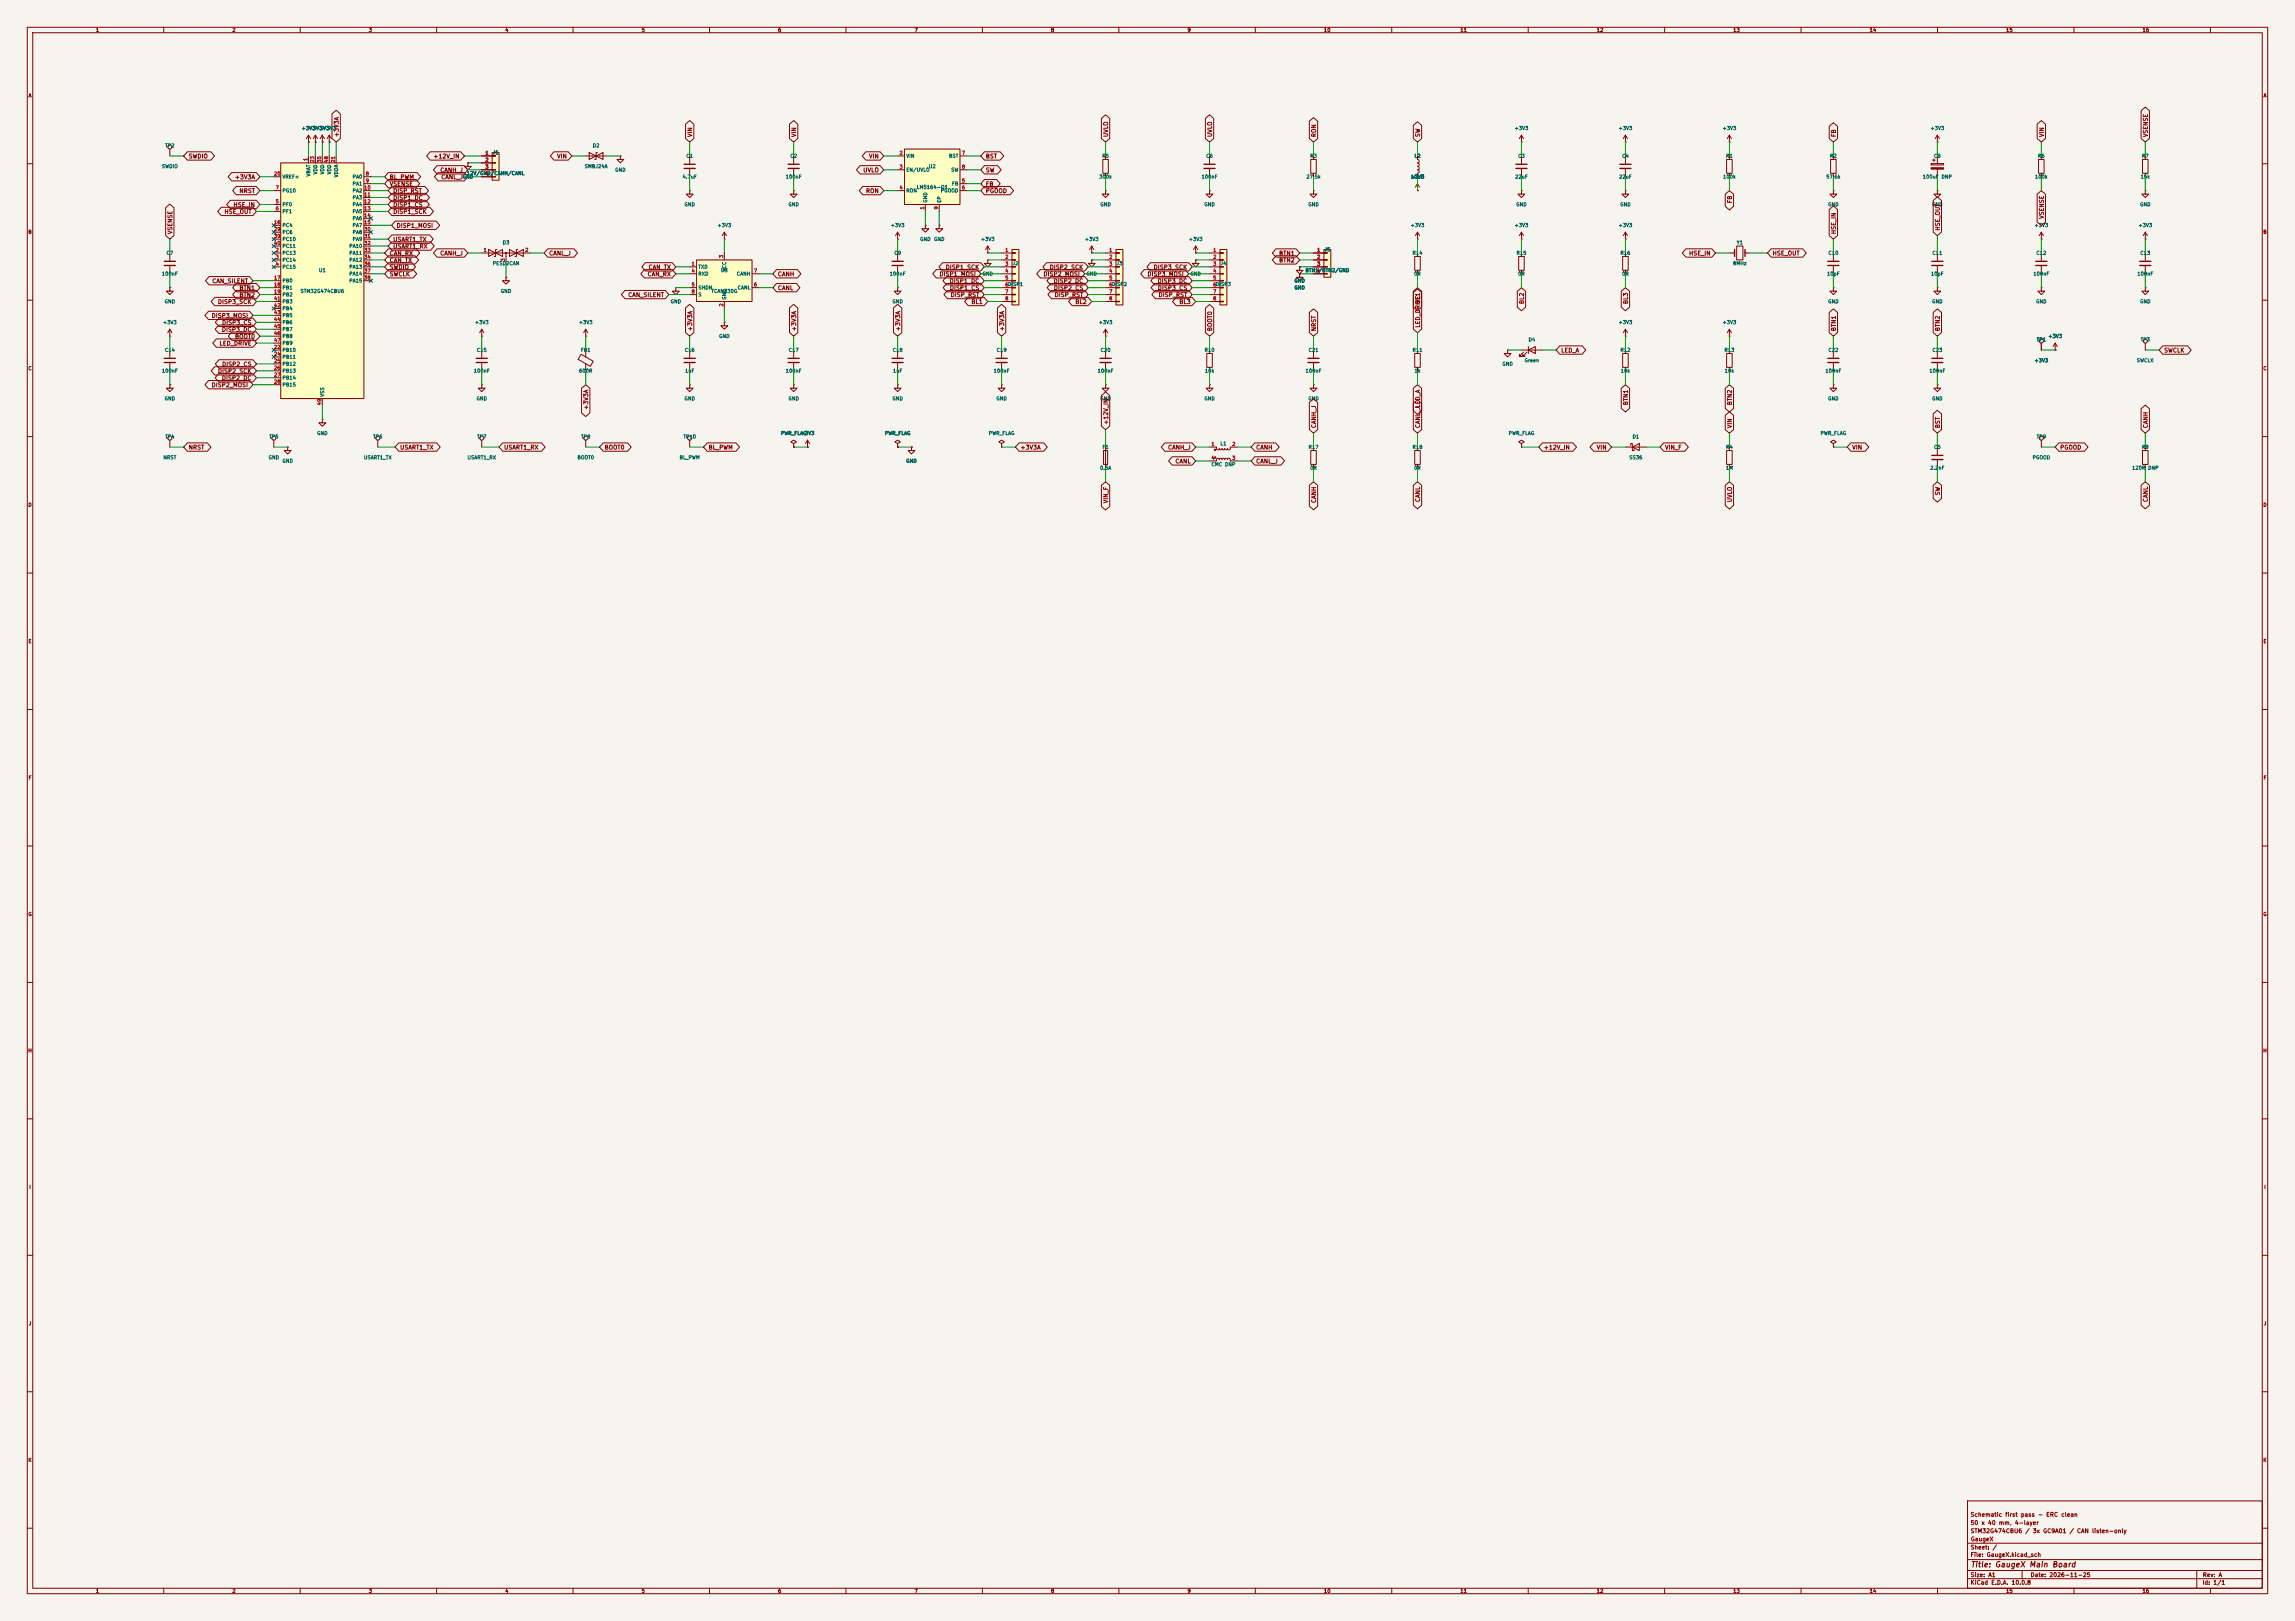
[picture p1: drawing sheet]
<svg xmlns="http://www.w3.org/2000/svg" width="841mm" height="594mm" viewBox="0 0 841 594" stroke-linecap="round" stroke-linejoin="round" font-family="sans-serif">
<defs><g id="words">
<text font-size="2" fill="#840000" x="722" y="574.8">Title: GaugeX Main Board</text>
<g font-size="1.5" fill="#840000">
<text x="124.5" y="50.4" transform="rotate(-90 124.5 50.4)">+3V3A</text>
<text x="254" y="50.4" transform="rotate(-90 254 50.4)">VIN</text>
<text x="292.1" y="50.4" transform="rotate(-90 292.1 50.4)">VIN</text>
<text x="406.4" y="50.4" transform="rotate(-90 406.4 50.4)">UVLO</text>
<text x="444.5" y="50.4" transform="rotate(-90 444.5 50.4)">UVLO</text>
<text x="482.6" y="50.4" transform="rotate(-90 482.6 50.4)">RON</text>
<text x="520.7" y="50.4" transform="rotate(-90 520.7 50.4)">SW</text>
<text x="673.1" y="50.4" transform="rotate(-90 673.1 50.4)">FB</text>
<text x="749.3" y="50.4" transform="rotate(-90 749.3 50.4)">VIN</text>
<text x="787.4" y="50.4" transform="rotate(-90 787.4 50.4)">VSENSE</text>
<text x="69" y="58.4">SWDIO</text>
<text x="158.6" y="58.4">+12V_IN</text>
<text x="204" y="58.4">VIN</text>
<text x="318.3" y="58.4">VIN</text>
<text x="361.1" y="58.4">BST</text>
<text x="161.1" y="63.5">CANH_J</text>
<text x="316.1" y="63.5">UVLO</text>
<text x="361.1" y="63.5">SW</text>
<text x="85.9" y="66">+3V3A</text>
<text x="87.5" y="71.1">NRST</text>
<text x="142.6" y="66">BL_PWM</text>
<text x="142.6" y="68.6">VSENSE</text>
<text x="143.9" y="71.1">DISP_RST</text>
<text x="161.5" y="66">CANL_J</text>
<text x="317.2" y="71.1">RON</text>
<text x="361.1" y="68.6">FB</text>
<text x="361.1" y="71.1">PGOOD</text>
<text x="85.4" y="76.2">HSE_IN</text>
<text x="143.9" y="73.7">DISP1_DC</text>
<text x="143.9" y="76.2">DISP1_CS</text>
<text x="635" y="74.6" transform="rotate(-90 635 74.6)">FB</text>
<text x="82.1" y="78.7">HSE_OUT</text>
<text x="143.9" y="78.7">DISP1_SCK</text>
<text x="145.2" y="83.8">DISP1_MOSI</text>
<text x="749.3" y="80.4" transform="rotate(-90 749.3 80.4)">VSENSE</text>
<text x="63.5" y="86" transform="rotate(-90 63.5 86)">VSENSE</text>
<text x="143.9" y="88.9">USART1_TX</text>
<text x="673.1" y="86" transform="rotate(-90 673.1 86)">HSE_IN</text>
<text x="711.2" y="84.7" transform="rotate(-90 711.2 84.7)">HSE_OUT</text>
<text x="142.6" y="94">CAN_RX</text>
<text x="143.9" y="91.4">USART1_RX</text>
<text x="161.1" y="94">CANH_J</text>
<text x="201.1" y="94">CANL_J</text>
<text x="468.5" y="94">BTN1</text>
<text x="618.8" y="94">HSE_IN</text>
<text x="649.4" y="94">HSE_OUT</text>
<text x="142.6" y="96.5">CAN_TX</text>
<text x="142.6" y="101.6">SWCLK</text>
<text x="142.6" y="99.1">SWDIO</text>
<text x="237.1" y="101.6">CAN_RX</text>
<text x="237.5" y="99.1">CAN_TX</text>
<text x="284.9" y="101.6">CANH</text>
<text x="344.1" y="101.6">DISP1_MOSI</text>
<text x="346.4" y="99.1">DISP1_SCK</text>
<text x="382.2" y="101.6">DISP2_MOSI</text>
<text x="384.5" y="99.1">DISP2_SCK</text>
<text x="420.3" y="101.6">DISP3_MOSI</text>
<text x="422.6" y="99.1">DISP3_SCK</text>
<text x="468.5" y="96.5">BTN2</text>
<text x="77.6" y="104.1">CAN_SILENT</text>
<text x="87.5" y="106.7">BTN1</text>
<text x="284.9" y="106.7">CANL</text>
<text x="347.8" y="104.1">DISP1_DC</text>
<text x="347.9" y="106.7">DISP1_CS</text>
<text x="385.9" y="104.1">DISP2_DC</text>
<text x="386" y="106.7">DISP2_CS</text>
<text x="424" y="104.1">DISP3_DC</text>
<text x="424.1" y="106.7">DISP3_CS</text>
<text x="79.7" y="111.8">DISP3_SCK</text>
<text x="87.5" y="109.2">BTN2</text>
<text x="230" y="109.2">CAN_SILENT</text>
<text x="348.2" y="109.2">DISP_RST</text>
<text x="355.8" y="111.8">BL1</text>
<text x="386.3" y="109.2">DISP_RST</text>
<text x="393.9" y="111.8">BL2</text>
<text x="424.4" y="109.2">DISP_RST</text>
<text x="432" y="111.8">BL3</text>
<text x="520.7" y="111.6" transform="rotate(-90 520.7 111.6)">BL1</text>
<text x="558.8" y="111.6" transform="rotate(-90 558.8 111.6)">BL2</text>
<text x="596.9" y="111.6" transform="rotate(-90 596.9 111.6)">BL3</text>
<text x="77.4" y="116.8">DISP3_MOSI</text>
<text x="81.2" y="119.4">DISP3_CS</text>
<text x="81.1" y="121.9">DISP3_DC</text>
<text x="86" y="124.5">BOOT0</text>
<text x="254" y="121.5" transform="rotate(-90 254 121.5)">+3V3A</text>
<text x="292.1" y="121.5" transform="rotate(-90 292.1 121.5)">+3V3A</text>
<text x="330.2" y="121.5" transform="rotate(-90 330.2 121.5)">+3V3A</text>
<text x="368.3" y="121.5" transform="rotate(-90 368.3 121.5)">+3V3A</text>
<text x="444.5" y="121.5" transform="rotate(-90 444.5 121.5)">BOOT0</text>
<text x="482.6" y="121.5" transform="rotate(-90 482.6 121.5)">NRST</text>
<text x="520.7" y="120.3" transform="rotate(-90 520.7 120.3)">LED_DRIVE</text>
<text x="673.1" y="121.5" transform="rotate(-90 673.1 121.5)">BTN1</text>
<text x="711.2" y="121.5" transform="rotate(-90 711.2 121.5)">BTN2</text>
<text x="80.3" y="127">LED_DRIVE</text>
<text x="571.9" y="129.5">LED_A</text>
<text x="792.9" y="129.5">SWCLK</text>
<text x="79.7" y="137.2">DISP2_SCK</text>
<text x="81.2" y="134.6">DISP2_CS</text>
<text x="77.4" y="142.2">DISP2_MOSI</text>
<text x="81.1" y="139.7">DISP2_DC</text>
<text x="596.9" y="148.7" transform="rotate(-90 596.9 148.7)">BTN1</text>
<text x="635" y="148.7" transform="rotate(-90 635 148.7)">BTN2</text>
<text x="215.9" y="150.3" transform="rotate(-90 215.9 150.3)">+3V3A</text>
<text x="406.4" y="155.8" transform="rotate(-90 406.4 155.8)">+12V_IN</text>
<text x="482.6" y="157.1" transform="rotate(-90 482.6 157.1)">CANH_J</text>
<text x="520.7" y="157.1" transform="rotate(-90 520.7 157.1)">CANL_JLED_A</text>
<text x="635" y="157.1" transform="rotate(-90 635 157.1)">VIN</text>
<text x="711.2" y="157.1" transform="rotate(-90 711.2 157.1)">BST</text>
<text x="787.4" y="157.1" transform="rotate(-90 787.4 157.1)">CANH</text>
<text x="69" y="165.1">NRST</text>
<text x="146.4" y="165.1">USART1_TX</text>
<text x="184.5" y="165.1">USART1_RX</text>
<text x="221.4" y="165.1">BOOT0</text>
<text x="259.5" y="165.1">BL_PWM</text>
<text x="373.8" y="165.1">+3V3A</text>
<text x="427.8" y="165.1">CANH_J</text>
<text x="460.1" y="165.1">CANH</text>
<text x="565.5" y="165.1">+12V_IN</text>
<text x="585" y="165.1">VIN</text>
<text x="610" y="165.1">VIN_F</text>
<text x="678.6" y="165.1">VIN</text>
<text x="754.8" y="165.1">PGOOD</text>
<text x="430.5" y="170.2">CANL</text>
<text x="460.1" y="170.2">CANL_J</text>
<text x="406.4" y="184.6" transform="rotate(-90 406.4 184.6)">VIN_F</text>
<text x="482.6" y="184.5" transform="rotate(-90 482.6 184.5)">CANH</text>
<text x="520.7" y="184.2" transform="rotate(-90 520.7 184.2)">CANL</text>
<text x="635" y="184.2" transform="rotate(-90 635 184.2)">UVLO</text>
<text x="711.2" y="181.7" transform="rotate(-90 711.2 181.7)">SW</text>
<text x="787.4" y="184.2" transform="rotate(-90 787.4 184.2)">CANL</text>
<text x="721.9" y="556.1">Schematic first pass - ERC clean</text>
<text x="721.9" y="562.1">STM32G474CBU6 / 3x GC9A01 / CAN listen-only</text>
<text x="721.9" y="559.1">50 x 40 mm, 4-layer</text>
<text x="721.9" y="568.1">Sheet: /</text>
<text x="722" y="565.1">GaugeX</text>
<text x="721.9" y="570.8">File: GaugeX.kicad_sch</text>
<text x="721.9" y="581">KiCad E.D.A. 10.0.8</text>
<text x="721.9" y="578.2">Size: A1</text>
<text x="743.9" y="578.2">Date: 2026-11-25</text>
<text x="806.9" y="581">Id: 1/1</text>
<text x="807" y="578.2">Rev: A</text>
</g>
<g font-size="1.3" fill="#840000">
<text x="35" y="12">1</text>
<text x="85" y="12">2</text>
<text x="135" y="12">3</text>
<text x="185" y="12">4</text>
<text x="235" y="12">5</text>
<text x="285" y="12">6</text>
<text x="335" y="12">7</text>
<text x="385" y="12">8</text>
<text x="435" y="12">9</text>
<text x="485" y="12">10</text>
<text x="535" y="12">11</text>
<text x="585" y="12">12</text>
<text x="635" y="12">13</text>
<text x="685" y="12">14</text>
<text x="735" y="12">15</text>
<text x="785" y="12">16</text>
<text x="10.3" y="36">A</text>
<text x="829.3" y="36">A</text>
<text x="10.2" y="86">B</text>
<text x="829.2" y="86">B</text>
<text x="10.2" y="136">C</text>
<text x="829.2" y="136">C</text>
<text x="10.2" y="186">D</text>
<text x="829.2" y="186">D</text>
<text x="10.3" y="236">E</text>
<text x="829.3" y="236">E</text>
<text x="10.3" y="286">F</text>
<text x="829.3" y="286">F</text>
<text x="10.2" y="336">G</text>
<text x="829.2" y="336">G</text>
<text x="10.2" y="386">H</text>
<text x="829.2" y="386">H</text>
<text x="10.6" y="436">I</text>
<text x="829.6" y="436">I</text>
<text x="10.4" y="486">J</text>
<text x="829.4" y="486">J</text>
<text x="10.2" y="536">K</text>
<text x="829.2" y="536">K</text>
<text x="35" y="584">1</text>
<text x="85" y="584">2</text>
<text x="135" y="584">3</text>
<text x="185" y="584">4</text>
<text x="235" y="584">5</text>
<text x="285" y="584">6</text>
<text x="335" y="584">7</text>
<text x="385" y="584">8</text>
<text x="435" y="584">9</text>
<text x="485" y="584">10</text>
<text x="535" y="584">11</text>
<text x="585" y="584">12</text>
<text x="635" y="584">13</text>
<text x="685" y="584">14</text>
<text x="735" y="584">15</text>
<text x="785" y="584">16</text>
</g>
<g font-size="1.3" fill="#006464">
<text x="110.4" y="48">+3V3+3V3</text>
<text x="112.9" y="48">+3V3+3V3</text>
<text x="554.9" y="48">+3V3</text>
<text x="593" y="48">+3V3</text>
<text x="631.1" y="48">+3V3</text>
<text x="707.3" y="48">+3V3</text>
<text x="60.4" y="54.3">TP2</text>
<text x="180.4" y="56.8">J1</text>
<text x="217.1" y="54.3">D2</text>
<text x="251.4" y="58.1">C1</text>
<text x="289.5" y="58.1">C2</text>
<text x="332" y="58.1">VIN</text>
<text x="347.6" y="58.1">BST</text>
<text x="403.8" y="58.1">R5</text>
<text x="441.9" y="58.1">C6</text>
<text x="480" y="58.1">R3</text>
<text x="518.2" y="58.1">L2</text>
<text x="556.2" y="58.1">C3</text>
<text x="594.3" y="58.1">C4</text>
<text x="632.4" y="58.1">R1</text>
<text x="670.5" y="58.1">R2</text>
<text x="708.6" y="58.1">C8</text>
<text x="746.7" y="58.1">R6</text>
<text x="784.8" y="58.1">R7</text>
<text x="59.2" y="61.9">SWDIO</text>
<text x="103.4" y="65.7">VREF+</text>
<text x="114" y="64.8" transform="rotate(-90 114 64.8)">VBAT</text>
<text x="116.5" y="64.1" transform="rotate(-90 116.5 64.1)">VDD</text>
<text x="119.1" y="64.1" transform="rotate(-90 119.1 64.1)">VDD</text>
<text x="121.6" y="64.1" transform="rotate(-90 121.6 64.1)">VDD</text>
<text x="124.2" y="65.1" transform="rotate(-90 124.2 65.1)">VDDA</text>
<text x="129" y="65.7">PA0</text>
<text x="169.4" y="65.7">GND</text>
<text x="170.9" y="64.5">12V/GND/CANH/CANL</text>
<text x="214.1" y="61.9">SMBJ24A</text>
<text x="225.3" y="63.2">GND</text>
<text x="250" y="65.7">4.7uF</text>
<text x="287.8" y="65.7">100nF</text>
<text x="332" y="63.2">EN/UVLO</text>
<text x="340.2" y="61.9">U2</text>
<text x="348.4" y="63.2">SW</text>
<text x="402.7" y="65.7">300k</text>
<text x="440.2" y="65.7">100nF</text>
<text x="478.6" y="65.7">27.5k</text>
<text x="516.8" y="65.7">+3V3</text>
<text x="516.9" y="65.7">10uH</text>
<text x="555.1" y="65.7">22uF</text>
<text x="593.2" y="65.7">22uF</text>
<text x="631.3" y="65.7">100k</text>
<text x="669.1" y="65.7">57.6k</text>
<text x="704.5" y="65.7">100uF DNP</text>
<text x="745.6" y="65.7">100k</text>
<text x="784.3" y="65.7">15k</text>
<text x="103.4" y="70.8">PG10</text>
<text x="129" y="68.3">PA1</text>
<text x="129" y="70.8">PA2</text>
<text x="332" y="70.8">RON</text>
<text x="335.8" y="69.5">LM5164-Q1</text>
<text x="344.6" y="70.8">PGOOD</text>
<text x="348.7" y="68.3">FB</text>
<text x="103.4" y="75.9">PF0</text>
<text x="129" y="73.4">PA3</text>
<text x="129" y="75.9">PA4</text>
<text x="250.7" y="75.9">GND</text>
<text x="288.8" y="75.9">GND</text>
<text x="340.1" y="74.4" transform="rotate(-90 340.1 74.4)">GND</text>
<text x="345.1" y="74.4" transform="rotate(-90 345.1 74.4)">EP</text>
<text x="403.1" y="75.9">GND</text>
<text x="441.2" y="75.9">GND</text>
<text x="479.3" y="75.9">GND</text>
<text x="555.5" y="75.9">GND</text>
<text x="593.6" y="75.9">GND</text>
<text x="669.8" y="75.9">GND</text>
<text x="707.9" y="75.9">GND</text>
<text x="784.1" y="75.9">GND</text>
<text x="103.4" y="78.4">PF1</text>
<text x="103.4" y="83.5">PC4</text>
<text x="129" y="78.4">PA5</text>
<text x="129" y="81">PA6</text>
<text x="129" y="83.5">PA7</text>
<text x="262.8" y="83.5">+3V3</text>
<text x="326.3" y="83.5">+3V3</text>
<text x="516.8" y="83.5">+3V3</text>
<text x="554.9" y="83.5">+3V3</text>
<text x="593" y="83.5">+3V3</text>
<text x="745.4" y="83.5">+3V3</text>
<text x="783.5" y="83.5">+3V3</text>
<text x="103.4" y="86.1">PC6</text>
<text x="103.4" y="88.6">PC10</text>
<text x="129" y="86.1">PA8</text>
<text x="129" y="88.6">PA9</text>
<text x="184.1" y="89.9">D3</text>
<text x="337" y="88.6">GND</text>
<text x="342.1" y="88.6">GND</text>
<text x="359.3" y="88.6">+3V3</text>
<text x="397.4" y="88.6">+3V3</text>
<text x="435.5" y="88.6">+3V3</text>
<text x="636.3" y="89.9">Y1</text>
<text x="60.9" y="93.7">C7</text>
<text x="103.4" y="93.7">PC13</text>
<text x="103.4" y="91.1">PC11</text>
<text x="127.8" y="91.1">PA10</text>
<text x="127.8" y="93.7">PA11</text>
<text x="327.6" y="93.7">C9</text>
<text x="485.2" y="92.4">J5</text>
<text x="517.5" y="93.7">R14</text>
<text x="555.6" y="93.7">R15</text>
<text x="593.7" y="93.7">R16</text>
<text x="669.9" y="93.7">C10</text>
<text x="708" y="93.7">C11</text>
<text x="746.1" y="93.7">C12</text>
<text x="784.2" y="93.7">C13</text>
<text x="59.2" y="101.3">100nF</text>
<text x="103.4" y="96.2">PC14</text>
<text x="103.4" y="98.8">PC15</text>
<text x="116.7" y="100">U1</text>
<text x="127.8" y="96.2">PA12</text>
<text x="127.8" y="98.8">PA13</text>
<text x="127.8" y="101.3">PA14</text>
<text x="180.4" y="97.5">PESD2CAN</text>
<text x="255.8" y="98.8">TXD</text>
<text x="255.8" y="101.3">RXD</text>
<text x="264" y="100">U3</text>
<text x="266.4" y="99.6" transform="rotate(-90 266.4 99.6)">VCC</text>
<text x="269.8" y="101.3">CANH</text>
<text x="325.9" y="101.3">100nF</text>
<text x="359.9" y="101.3">GND</text>
<text x="370.9" y="97.5">J2</text>
<text x="398" y="101.3">GND</text>
<text x="409" y="97.5">J3</text>
<text x="436.1" y="101.3">GND</text>
<text x="447.1" y="97.5">J4</text>
<text x="478.2" y="100">BTN1/BTN2/GND</text>
<text x="518.1" y="101.3">0R</text>
<text x="556.2" y="101.3">0R</text>
<text x="594.3" y="101.3">0R</text>
<text x="634.9" y="97.5">8MHz</text>
<text x="669.4" y="101.3">10pF</text>
<text x="707.5" y="101.3">10pF</text>
<text x="745" y="101.3">100nF</text>
<text x="783.1" y="101.3">100nF</text>
<text x="103.4" y="103.8">PB0</text>
<text x="103.4" y="106.4">PB1</text>
<text x="110" y="107.6">STM32G474CBU6</text>
<text x="127.8" y="103.8">PA15</text>
<text x="183.4" y="107.6">GND</text>
<text x="255.8" y="106.4">SHDN</text>
<text x="260.5" y="107.6">TCAN330G</text>
<text x="270.1" y="106.4">CANL</text>
<text x="474.2" y="106.4">GND</text>
<text x="474.2" y="103.8">GND</text>
<text x="60.2" y="111.5">GND</text>
<text x="103.4" y="108.9">PB2</text>
<text x="103.4" y="111.5">PB3</text>
<text x="103.4" y="114">PB4</text>
<text x="245.6" y="111.5">GND</text>
<text x="255.8" y="108.9">S</text>
<text x="266.4" y="110" transform="rotate(-90 266.4 110)">GND</text>
<text x="326.9" y="111.5">GND</text>
<text x="669.8" y="111.5">GND</text>
<text x="707.9" y="111.5">GND</text>
<text x="746" y="111.5">GND</text>
<text x="784.1" y="111.5">GND</text>
<text x="59.6" y="119.1">+3V3</text>
<text x="103.4" y="116.5">PB5</text>
<text x="103.4" y="119.1">PB6</text>
<text x="173.9" y="119.1">+3V3</text>
<text x="212" y="119.1">+3V3</text>
<text x="402.5" y="119.1">+3V3</text>
<text x="593" y="119.1">+3V3</text>
<text x="631.1" y="119.1">+3V3</text>
<text x="103.4" y="121.6">PB7</text>
<text x="103.4" y="124.2">PB8</text>
<text x="263.4" y="124.2">GND</text>
<text x="560" y="125.4">D4</text>
<text x="746.2" y="125.4">TP1</text>
<text x="750.4" y="124.2">+3V3</text>
<text x="784.3" y="125.4">TP3</text>
<text x="60.3" y="129.2">C14</text>
<text x="103.4" y="129.2">PB10</text>
<text x="103.4" y="131.8">PB11</text>
<text x="103.4" y="126.7">PB9</text>
<text x="174.6" y="129.2">C15</text>
<text x="212.7" y="129.2">FB1</text>
<text x="250.8" y="129.2">C16</text>
<text x="288.9" y="129.2">C17</text>
<text x="327" y="129.2">C18</text>
<text x="365.1" y="129.2">C19</text>
<text x="403.2" y="129.2">C20</text>
<text x="441.3" y="129.2">R10</text>
<text x="479.4" y="129.2">C21</text>
<text x="517.5" y="129.2">R11</text>
<text x="593.7" y="129.2">R12</text>
<text x="631.8" y="129.2">R13</text>
<text x="669.9" y="129.2">C22</text>
<text x="708" y="129.2">C23</text>
<text x="59.2" y="136.9">100nF</text>
<text x="103.4" y="134.3">PB12</text>
<text x="103.4" y="136.9">PB13</text>
<text x="173.5" y="136.9">100nF</text>
<text x="212.1" y="136.9">600R</text>
<text x="250.9" y="136.9">1uF</text>
<text x="287.8" y="136.9">100nF</text>
<text x="327.1" y="136.9">1uF</text>
<text x="364" y="136.9">100nF</text>
<text x="402.1" y="136.9">100nF</text>
<text x="441.4" y="136.9">10k</text>
<text x="478.3" y="136.9">100nF</text>
<text x="518.2" y="136.9">1k</text>
<text x="550.4" y="134.3">GND</text>
<text x="558.5" y="133">Green</text>
<text x="593.8" y="136.9">10k</text>
<text x="631.9" y="136.9">10k</text>
<text x="668.8" y="136.9">100nF</text>
<text x="706.9" y="136.9">100nF</text>
<text x="745.4" y="133">+3V3</text>
<text x="782.9" y="133">SWCLK</text>
<text x="103.4" y="139.4">PB14</text>
<text x="103.4" y="141.9">PB15</text>
<text x="60.2" y="147">GND</text>
<text x="119.1" y="145.6" transform="rotate(-90 119.1 145.6)">VSS</text>
<text x="174.5" y="147">GND</text>
<text x="250.7" y="147">GND</text>
<text x="288.8" y="147">GND</text>
<text x="326.9" y="147">GND</text>
<text x="365" y="147">GND</text>
<text x="403.1" y="147">GND</text>
<text x="441.2" y="147">GND</text>
<text x="479.3" y="147">GND</text>
<text x="669.8" y="147">GND</text>
<text x="707.9" y="147">GND</text>
<text x="60.4" y="161">TP4</text>
<text x="98.5" y="161">TP5</text>
<text x="116" y="159.7">GND</text>
<text x="136.6" y="161">TP6</text>
<text x="174.7" y="161">TP7</text>
<text x="212.8" y="161">TP8</text>
<text x="250.3" y="161">TP10</text>
<text x="286" y="159.7">PWR_FLAG</text>
<text x="293.2" y="159.7">+3V3</text>
<text x="324.1" y="159.7">PWR_FLAG</text>
<text x="362.2" y="159.7">PWR_FLAG</text>
<text x="552.7" y="159.7">PWR_FLAG</text>
<text x="598.1" y="161">D1</text>
<text x="667" y="159.7">PWR_FLAG</text>
<text x="746.2" y="161">TP9</text>
<text x="403.9" y="164.8">F1</text>
<text x="447.1" y="163.5">L1</text>
<text x="479.4" y="164.8">R17</text>
<text x="517.5" y="164.8">R18</text>
<text x="632.4" y="164.8">R4</text>
<text x="708.6" y="164.8">C5</text>
<text x="784.8" y="164.8">R8</text>
<text x="59.7" y="168.6">NRST</text>
<text x="98.3" y="168.6">GND</text>
<text x="103.3" y="169.9">GND</text>
<text x="133.2" y="168.6">USART1_TX</text>
<text x="171.1" y="168.6">USART1_RX</text>
<text x="211.4" y="168.6">BOOT0</text>
<text x="248.9" y="168.6">BL_PWM</text>
<text x="331.9" y="169.9">GND</text>
<text x="402.9" y="172.4">0.5A</text>
<text x="443.8" y="171.1">CMC DNP</text>
<text x="480" y="172.4">0R</text>
<text x="518.1" y="172.4">0R</text>
<text x="596.9" y="168.6">SS36</text>
<text x="632.3" y="172.4">1M</text>
<text x="707.2" y="172.4">2.2nF</text>
<text x="744.7" y="168.6">PGOOD</text>
<text x="781.1" y="172.4">120R</text>
<text x="787" y="172.4">DNP</text>
</g>
<g font-size="1.3" fill="#a90000">
<text x="112.9" y="59.2" transform="rotate(-90 112.9 59.2)">1</text>
<text x="115.4" y="59.8" transform="rotate(-90 115.4 59.8)">23</text>
<text x="118" y="59.8" transform="rotate(-90 118 59.8)">35</text>
<text x="120.5" y="59.8" transform="rotate(-90 120.5 59.8)">48</text>
<text x="123.1" y="59.8" transform="rotate(-90 123.1 59.8)">21</text>
<text x="177.7" y="57">1</text>
<text x="177.7" y="59.6">2</text>
<text x="329.5" y="57">2</text>
<text x="352.3" y="57">7</text>
<text x="100.3" y="64.6">20</text>
<text x="133.9" y="64.6">8</text>
<text x="177.7" y="62.1">3</text>
<text x="177.7" y="64.6">4</text>
<text x="329.5" y="62.1">3</text>
<text x="352.3" y="62.1">8</text>
<text x="100.9" y="69.7">7</text>
<text x="133.3" y="69.7">10</text>
<text x="133.9" y="67.2">9</text>
<text x="329.5" y="69.7">4</text>
<text x="352.3" y="67.2">5</text>
<text x="352.3" y="69.7">6</text>
<text x="100.9" y="74.8">5</text>
<text x="100.9" y="77.3">6</text>
<text x="133.3" y="72.3">11</text>
<text x="133.3" y="74.8">12</text>
<text x="133.3" y="77.3">13</text>
<text x="339" y="76.9" transform="rotate(-90 339 76.9)">1</text>
<text x="344" y="76.9" transform="rotate(-90 344 76.9)">9</text>
<text x="100.3" y="82.4">16</text>
<text x="133.3" y="79.9">14</text>
<text x="133.3" y="82.4">15</text>
<text x="100.3" y="85">29</text>
<text x="100.3" y="87.5">39</text>
<text x="133.3" y="85">30</text>
<text x="133.3" y="87.5">31</text>
<text x="100.3" y="90">40</text>
<text x="100.9" y="92.6">2</text>
<text x="100.9" y="95.1">3</text>
<text x="133.3" y="90">32</text>
<text x="133.3" y="92.6">33</text>
<text x="133.3" y="95.1">34</text>
<text x="177.1" y="92.6">1</text>
<text x="185.3" y="96" transform="rotate(-90 185.3 96)">3</text>
<text x="192.3" y="92.6">2</text>
<text x="265.3" y="94.7" transform="rotate(-90 265.3 94.7)">3</text>
<text x="368.2" y="92.6">1</text>
<text x="368.2" y="95.1">2</text>
<text x="406.3" y="92.6">1</text>
<text x="406.3" y="95.1">2</text>
<text x="444.4" y="92.6">1</text>
<text x="444.4" y="95.1">2</text>
<text x="482.5" y="92.6">1</text>
<text x="482.5" y="95.1">2</text>
<text x="100.9" y="97.7">4</text>
<text x="133.3" y="97.7">36</text>
<text x="133.3" y="100.2">37</text>
<text x="253.3" y="97.7">1</text>
<text x="253.3" y="100.2">4</text>
<text x="276.1" y="100.2">7</text>
<text x="368.2" y="97.7">3</text>
<text x="368.2" y="100.2">4</text>
<text x="406.3" y="97.7">3</text>
<text x="406.3" y="100.2">4</text>
<text x="444.4" y="97.7">3</text>
<text x="444.4" y="100.2">4</text>
<text x="482.5" y="97.7">3</text>
<text x="482.5" y="100.2">4</text>
<text x="100.3" y="102.7">17</text>
<text x="100.3" y="105.3">18</text>
<text x="100.3" y="107.8">19</text>
<text x="133.3" y="102.7">38</text>
<text x="253.3" y="105.3">5</text>
<text x="253.3" y="107.8">8</text>
<text x="276.1" y="105.3">6</text>
<text x="368.2" y="102.7">5</text>
<text x="368.2" y="105.3">6DISP1</text>
<text x="368.2" y="107.8">7</text>
<text x="406.3" y="102.7">5</text>
<text x="406.3" y="105.3">6DISP2</text>
<text x="406.3" y="107.8">7</text>
<text x="444.4" y="102.7">5</text>
<text x="444.4" y="105.3">6DISP3</text>
<text x="444.4" y="107.8">7</text>
<text x="100.3" y="110.4">41</text>
<text x="100.3" y="112.9">42</text>
<text x="265.3" y="112.5" transform="rotate(-90 265.3 112.5)">2</text>
<text x="368.2" y="110.4">8</text>
<text x="406.3" y="110.4">8</text>
<text x="444.4" y="110.4">8</text>
<text x="100.3" y="115.4">43</text>
<text x="100.3" y="118">44</text>
<text x="100.3" y="120.5">45</text>
<text x="100.3" y="123.1">46</text>
<text x="100.3" y="125.6">47</text>
<text x="100.3" y="128.1">22</text>
<text x="100.3" y="130.7">24</text>
<text x="100.3" y="133.2">25</text>
<text x="100.3" y="135.8">26</text>
<text x="100.3" y="138.3">27</text>
<text x="100.3" y="140.8">28</text>
<text x="118" y="148.7" transform="rotate(-90 118 148.7)">49</text>
<text x="443.8" y="163.7">1</text>
<text x="451.4" y="163.7">2</text>
<text x="443.8" y="168.8">4</text>
<text x="451.4" y="168.8">3</text>
</g>
</g></defs>
<path d="M0 0h841v594h-841z" fill="#f5f4ef" stroke="#f5f4ef" stroke-width=".37"/>
<g fill="none" stroke="#840000" stroke-width=".37">
<path d="M10 10h821v574h-821zM12 12h817v570h-817zM60 10v2M110 10v2M160 10v2M210 10v2M260 10v2M310 10v2M360 10v2M410 10v2M460 10v2M510 10v2"/>
<path d="M560 10v2M610 10v2M660 10v2M710 10v2M760 10v2M810 10v2M10 60h2M519.4 57.1v1.3l.5 .2 .2 .5-.2 .4-.5 .2 .6 .3v.5l-.6 .5M829 60h2M519.4 61l.5 .1 .2 .5-.2 .5-.5 .1 .5 .2 .2 .5-.2 .4-.5 .2v1.3M519.4 69.8h.1M519.4 67.3v2.5"/>
<path d="M519.4 67.3l-.7 1.3M519.4 67.3l.8 1.3M176.5 92.7h17.8M179.1 91.4l5 2.6v-2.6l-5 2.6zM182.1 91.4h-.5v2.6h-.5M185.4 92.7v3.8M186.7 91.4l5.1 2.6v-2.6l-5.1 2.6zM189.7 91.4h-.5v2.6h-.5M10 110h2M185.4 101.6v1.3h1.3l-1.3 1.2-1.3-1.2h1.3M185.4 101.6h.1M829 110h2"/>
<path d="M214.6 123.2h.1M214.6 120.6l-.7 1.3M214.6 120.6l.8 1.3M214.6 120.6v2.6M10 160h2M829 160h2M100.3 161.3v2.5M105.4 163.8v1.3h1.3l-1.3 1.3-1.3-1.3h1.3M105.4 163.8h.1M10 210h2M829 210h2M10 260h2"/>
<path d="M829 260h2M10 310h2M829 310h2M10 360h2M829 360h2M10 410h2M829 410h2M10 460h2M829 460h2M10 510h2M829 510h2M10 560h2"/>
<path d="M721 550h108v32h-108zM829 560h2M721 578.5h108M721 575.5h108M721 571.5h108M721 565.5h108M741 575.5v3M805 575.5v6.5M60 582v2M110 582v2M160 582v2M210 582v2"/>
<path d="M260 582v2M310 582v2M360 582v2M410 582v2M460 582v2M510 582v2M560 582v2M610 582v2M660 582v2M710 582v2M760 582v2M810 582v2"/>
<circle cx="100.3" cy="160.5" r=".76"/>
</g>
<circle cx="185.4" cy="92.7" r=".25" fill="#840000" stroke="#840000" stroke-width=".37"/>
<path d="M485.1 91.4h2.6v10.2h-2.6z" fill="#ffffc2"/>
<g fill="none" stroke="#840000" stroke-width=".37">
<path d="M670.8 58.4h2v5.1h-2zM671.8 57.1v1.3M747 58.4h2v5.1h-2zM748 57.1v1.3M785.1 58.4h2v5.1h-2zM786.1 57.1v1.3M671.8 69.8v1.3h1.3l-1.3 1.3-1.2-1.3h1.2M671.8 69.8h.1M671.8 63.5v1.3M709.9 69.8v1.3h1.3l-1.3 1.3-1.2-1.3h1.2M709.9 69.8h.1M748 63.5v1.3"/>
<path d="M786.1 69.8v1.3h1.3l-1.3 1.3-1.2-1.3h1.2M786.1 69.8h.1M786.1 63.5v1.3M481.3 92.7h3.8M481.3 95.2h3.8M481.3 97.8h3.8M485.1 91.4h2.6v10.2h-2.6zM485.1 92.6h1.3v.2h-1.3zM485.1 95.1h1.3v.3h-1.3zM485.1 97.7h1.3v.2h-1.3zM748 87.6h.1M748 85.1v2.5"/>
<path d="M748 85.1l-.7 1.3M748 85.1l.8 1.3M786.1 87.6h.1M786.1 85.1v2.5M786.1 85.1l-.7 1.3M786.1 85.1l.8 1.3M62.2 105.4v1.3h1.3l-1.3 1.2-1.2-1.2h1.2M62.2 105.4h.1M481.3 100.3h3.8M485.1 100.2h1.3v.3h-1.3zM176.5 123.2h.1M176.5 120.6l-.7 1.3"/>
<path d="M176.5 120.6l.8 1.3M176.5 120.6v2.6M176.5 128.3v2.8M176.5 133.1v2.8M118.1 153.7v1.2h1.3l-1.3 1.3-1.3-1.3h1.3M118.1 153.7h.1M176.5 141v1.2h1.3l-1.3 1.3-1.2-1.3h1.2M176.5 141h.1M214.6 161.3v2.5M632.7 165.1h2v5.1h-2zM633.7 163.8v1.3M633.7 170.2v1.2"/>
<circle cx="214.6" cy="160.5" r=".76"/>
</g>
<path d="M174.5 131.3h4.1M174.5 132.8h4.1" fill="none" stroke="#840000" stroke-width=".51"/>
<path d="M255.3 95.2h20.3v15.3h-20.3z" fill="#ffffc2"/>
<g fill="none" stroke="#840000" stroke-width=".37">
<path d="M443.2 57.1v2.8M480.3 58.4h2v5.1h-2zM481.3 57.1v1.3M709.9 52.1h.1M709.9 49.5l-.7 1.3M709.9 49.5l.8 1.3M709.9 49.5v2.6M443.2 69.8v1.3h1.3l-1.3 1.3-1.2-1.3h1.2M443.2 69.8h.1M443.2 62v2.8M481.3 69.8v1.3h1.3l-1.3 1.3-1.2-1.3h1.2M481.3 69.8h.1"/>
<path d="M481.3 63.5v1.3M252.7 97.8h2.6M255.3 95.2h20.3v15.3h-20.3zM265.4 92.7v2.5M328.9 92.7v2.8M328.9 97.5v2.8M339.1 82.5v1.3h1.3l-1.3 1.3-1.3-1.3h1.3M339.1 82.5h.1M361.9 95.2v1.3h1.3l-1.3 1.3-1.2-1.3h1.2M361.9 95.2h.1M518.4 94h2v5.1h-2zM519.4 87.6h.1"/>
<path d="M519.4 85.1v2.5M519.4 92.7v1.3M519.4 99.1v1.2M519.4 85.1l-.7 1.3M519.4 85.1l.8 1.3M247.6 105.4v1.3h1.3l-1.3 1.2-1.2-1.2h1.2M247.6 105.4h.1M252.7 100.3h2.6M252.7 105.4h2.6M252.7 107.9h2.6M265.4 110.5v2.5M275.6 100.3h2.5"/>
<path d="M275.6 105.4h2.5M212.9 129.8l4.5 2.6-1.1 1.8-4.4-2.5zM214.6 128.3v2.5M214.6 133.3v2.6M62.2 141v1.2h1.3l-1.3 1.3-1.2-1.3h1.2M62.2 141h.1M62.2 161.3v2.5M595.6 163.8h7.6M597.5 163.2v-.6h.7v2.5h.6v-.6M598.2 163.8l2.5-1.2v2.5z"/>
<circle cx="62.2" cy="160.5" r=".76"/>
</g>
<path d="M441.2 60.2h4.1M441.2 61.7h4.1M326.9 95.8h4.1M326.9 97.3h4.1" fill="none" stroke="#840000" stroke-width=".51"/>
<path d="M447 91.4h2.6v20.4h-2.6z" fill="#ffffc2"/>
<g fill="none" stroke="#840000" stroke-width=".37">
<path d="M113 52.1h.1M113 49.5l-.7 1.3M113 49.5l.8 1.3M113 49.5v2.6M115.6 52.1h.1M115.6 49.5l-.8 1.3M115.6 49.5l.7 1.3M115.6 49.5v2.6M118.1 52.1h.1M118.1 49.5l-.8 1.3M118.1 49.5l.8 1.3M118.1 49.5v2.6"/>
<path d="M120.6 52.1h.1M120.6 49.5l-.7 1.3M120.6 49.5l.8 1.3M120.6 49.5v2.6M171.4 59.7v1.3h1.3l-1.3 1.2-1.2-1.2h1.2M171.4 59.7h.1M595.6 52.1h.1M595.6 49.5v2.6M595.6 57.1v2.8M595.6 49.5l-.7 1.3M595.6 49.5l.8 1.3M632.7 58.4h2v5.1h-2z"/>
<path d="M633.7 52.1h.1M633.7 49.5l-.7 1.3M633.7 49.5l.8 1.3M633.7 49.5v2.6M633.7 57.1v1.3M595.6 69.8v1.3h1.3l-1.3 1.3-1.2-1.3h1.2M595.6 69.8h.1M595.6 62v2.8M633.7 63.5v1.3M443.2 92.7h3.8M443.2 95.2h3.8M443.2 97.8h3.8"/>
<path d="M447 91.4h2.6v20.4h-2.6zM447 92.6h1.3v.2h-1.3zM447 95.1h1.3v.3h-1.3zM447 97.7h1.3v.2h-1.3zM476.2 97.8v1.3h1.3l-1.3 1.2-1.2-1.2h1.2M476.2 97.8h.1M556.5 94h2v5.1h-2zM557.5 87.6h.1M557.5 85.1l-.7 1.3M557.5 85.1l.8 1.3M557.5 85.1v2.5M557.5 92.7v1.3"/>
<path d="M557.5 99.1v1.2M443.2 100.3h3.8M443.2 102.9h3.8M443.2 105.4h3.8M443.2 107.9h3.8M443.2 110.5h3.8M447 100.2h1.3v.3h-1.3zM447 102.7h1.3v.3h-1.3zM447 105.3h1.3v.2h-1.3zM447 107.8h1.3v.3h-1.3zM447 110.4h1.3v.2h-1.3zM476.2 100.3v1.3h1.3l-1.3 1.3-1.2-1.3h1.2"/>
<path d="M476.2 100.3h.1M405.1 123.2h.1M405.1 120.6v2.6M405.1 120.6l-.7 1.3M405.1 120.6l.8 1.3M518.4 129.5h2v5.1h-2zM519.4 128.3v1.2M519.4 134.6v1.3M552.4 128.3v1.2h1.3l-1.3 1.3-1.2-1.3h1.2M552.4 128.3h.1M557.5 128.3h7.6M558.3 129l-1.5 1.6h.7h-.7v-.8"/>
<path d="M559.6 129l-1.6 1.6h.8h-.8v-.8M560.1 128.3l2.5-1.3v2.5zM560.1 127v2.5M405.1 141v1.2h1.3l-1.3 1.3-1.2-1.3h1.2M405.1 141h.1M404.4 165.1h1.5v5.1h-1.5zM405.1 163.8v7.6M518.4 165.1h2v5.1h-2zM519.4 163.8v1.3M519.4 170.2v1.2"/>
</g>
<path d="M593.6 60.2h4.1M593.6 61.7h4.1" fill="none" stroke="#840000" stroke-width=".51"/>
<path d="M180.3 55.9h2.6v10.1h-2.6z" fill="#ffffc2"/>
<g fill="none" stroke="#840000" stroke-width=".37">
<path d="M176.5 57.1h3.8M176.5 59.7h3.8M180.3 55.9h2.6v10.1h-2.6zM180.3 57h1.3v.3h-1.3zM180.3 59.6h1.3v.2h-1.3zM557.5 52.1h.1M557.5 49.5l-.7 1.3M557.5 49.5l.8 1.3M557.5 49.5v2.6M557.5 57.1v2.8M707.6 59.9h4.6v.6h-4.6zM708.2 58.7h1"/>
<path d="M708.7 58.2v1M709.9 57.1v2.8M176.5 62.2h3.8M176.5 64.8h3.8M180.3 62.1h1.3v.3h-1.3zM180.3 64.6h1.3v.3h-1.3zM557.5 69.8v1.3h1.3l-1.3 1.3-1.2-1.3h1.2M557.5 69.8h.1M557.5 62v2.8M709.9 62v2.8M328.9 87.6h.1M328.9 85.1l-.7 1.3"/>
<path d="M328.9 85.1l.8 1.3M328.9 85.1v2.5M344.2 82.5v1.3h1.2l-1.2 1.3-1.3-1.3h1.3M344.2 82.5h.1M361.9 92.7h.1M361.9 90.2l-.7 1.2M361.9 90.2l.8 1.2M361.9 90.2v2.5M438.1 92.7h.1M438.1 90.2l-.7 1.2M438.1 90.2l.8 1.2M438.1 90.2v2.5"/>
<path d="M594.6 94h2v5.1h-2zM595.6 87.6h.1M595.6 85.1v2.5M595.6 92.7v1.3M595.6 99.1v1.2M595.6 85.1l-.7 1.3M595.6 85.1l.8 1.3M748 92.7v2.8M748 97.5v2.8M405.1 128.3v2.8M405.1 133.1v2.8M442.2 129.5h2v5.1h-2z"/>
<path d="M443.2 128.3v1.2M443.2 134.6v1.3M481.3 128.3v2.8M481.3 133.1v2.8M594.6 129.5h2v5.1h-2zM595.6 123.2h.1M595.6 120.6v2.6M595.6 128.3v1.2M595.6 134.6v1.3M595.6 120.6l-.7 1.3M595.6 120.6l.8 1.3M632.7 129.5h2v5.1h-2z"/>
<path d="M633.7 123.2h.1M633.7 120.6l-.7 1.3M633.7 120.6l.8 1.3M633.7 120.6v2.6M633.7 128.3v1.2M633.7 134.6v1.3M748 125.7v2.6M753.1 128.3h.1M753.1 125.7l-.8 1.3M753.1 125.7l.8 1.3M753.1 125.7v2.6M252.7 141v1.2h1.3l-1.3 1.3-1.2-1.3h1.2"/>
<path d="M252.7 141h.1M443.2 141v1.2h1.3l-1.3 1.3-1.2-1.3h1.2M443.2 141h.1M481.3 141v1.2h1.3l-1.3 1.3-1.2-1.3h1.2M481.3 141h.1M138.4 161.3v2.5M176.5 161.3v2.5M252.7 161.3v2.5M443.2 163.8h2.6v.8l.5 .2 .5-.5 .4 .5 .6-.5 .4 .5 .4-.1 .2-.4 .2 .4 .5 .1 .3-.5 .6 .5 .4-.3v-.7h2.6M443.2 168.9h2.6v-.7l.5-.3 .5 .5 .4-.5 .6 .5 .4-.5 .6 .5 .4-.5 .5 .1 .1 .4 .6-.5 .4 .3v.7h2.6M480.3 165.1h2v5.1h-2zM481.3 163.8v1.3"/>
<path d="M481.3 170.2v1.2M557.5 162.6l1-.7-1-.6-1 .6 1 .7v1.2M557.5 163.8h.1"/>
<circle cx="748" cy="125" r=".76"/>
<circle cx="138.4" cy="160.5" r=".76"/>
<circle cx="176.5" cy="160.5" r=".76"/>
<circle cx="252.7" cy="160.5" r=".76"/>
</g>
<g fill="#840000" stroke="#840000" stroke-width=".37">
<path d="M707.6 61.5h4.6v.5h-4.6z"/>
<circle cx="445.3" cy="164.8" r=".25"/>
<circle cx="445.3" cy="167.6" r=".25"/>
</g>
<path d="M555.5 60.2h4.1M555.5 61.7h4.1M746 95.8h4.1M746 97.3h4.1M403.1 131.3h4.1M403.1 132.8h4.1M479.3 131.3h4.1M479.3 132.8h4.1" fill="none" stroke="#840000" stroke-width=".51"/>
<path d="M408.9 91.4h2.6v20.4h-2.6z" fill="#ffffc2"/>
<g fill="none" stroke="#840000" stroke-width=".37">
<path d="M290.8 57.1v2.8M290.8 69.8v1.3h1.3l-1.3 1.3-1.2-1.3h1.2M290.8 69.8h.1M290.8 62v2.8M405.1 92.7h3.8M405.1 95.2h3.8M405.1 97.8h3.8M408.9 91.4h2.6v20.4h-2.6zM408.9 92.6h1.3v.2h-1.3zM408.9 95.1h1.3v.3h-1.3zM408.9 97.7h1.3v.2h-1.3zM786.1 92.7v2.8"/>
<path d="M786.1 97.5v2.8M328.9 105.4v1.3h1.3l-1.3 1.2-1.2-1.2h1.2M328.9 105.4h.1M405.1 100.3h3.8M405.1 102.9h3.8M405.1 105.4h3.8M405.1 107.9h3.8M405.1 110.5h3.8M408.9 100.2h1.3v.3h-1.3zM408.9 102.7h1.3v.3h-1.3zM408.9 105.3h1.3v.2h-1.3zM408.9 107.8h1.3v.3h-1.3z"/>
<path d="M408.9 110.4h1.3v.2h-1.3zM709.9 105.4v1.3h1.3l-1.3 1.2-1.2-1.2h1.2M709.9 105.4h.1M748 105.4v1.3h1.3l-1.3 1.2-1.2-1.2h1.2M748 105.4h.1M290.8 128.3v2.8M290.8 133.1v2.8M786.1 125.7v2.6M328.9 141v1.2h1.3l-1.3 1.3-1.2-1.3h1.2M328.9 141h.1M367 141v1.2h1.3l-1.3 1.3-1.2-1.3h1.2M367 141h.1"/>
<path d="M290.8 162.6l1-.7-1-.6-1 .6 1 .7v1.2M290.8 163.8h.1M295.9 163.8h.1M295.9 161.3l-.8 1.3M295.9 161.3l.8 1.3M295.9 161.3v2.5M328.9 162.6l1-.7-1-.6-1 .6 1 .7v1.2M328.9 163.8h.1M334 163.8v1.3h1.3l-1.3 1.3-1.3-1.3h1.3M334 163.8h.1M367 162.6l1-.7-1-.6-1 .6 1 .7v1.2M367 163.8h.1"/>
<path d="M709.9 163.8v2.8M709.9 168.7v2.7M748 161.3v2.5M785.1 165.1h2v5.1h-2zM786.1 163.8v1.3M786.1 170.2v1.2"/>
<circle cx="786.1" cy="125" r=".76"/>
<circle cx="748" cy="160.5" r=".76"/>
</g>
<path d="M288.8 60.2h4.1M288.8 61.7h4.1M784.1 95.8h4.1M784.1 97.3h4.1M288.8 131.3h4.1M288.8 132.8h4.1M707.9 166.9h4.1M707.9 168.4h4.1" fill="none" stroke="#840000" stroke-width=".51"/>
<path d="M102.9 59.7h30.4v86.3h-30.4z" fill="#ffffc2"/>
<g fill="none" stroke="#840000" stroke-width=".37">
<path d="M62.2 54.6v2.5M102.9 59.7h30.4v86.3h-30.4zM113 57.1v2.6M115.6 57.1v2.6M118.1 57.1v2.6M120.6 57.1v2.6M123.2 57.1v2.6M214.6 57.1h7.6M215.9 55.9v2.5l5.1-2.5v2.5zM218.9 55.9h-.5v2.5h-.5M227.3 57.1v1.3h1.3l-1.3 1.3-1.2-1.3h1.2M227.3 57.1h.1"/>
<path d="M252.7 57.1v2.8M404.1 58.4h2v5.1h-2zM405.1 57.1v1.3M100.3 74.9h2.6M100.3 77.5h2.6M100.3 69.8h2.6M100.3 64.8h2.6M133.3 74.9h2.6M133.3 77.5h2.6M133.3 69.8h2.6M133.3 64.8h2.6M133.3 67.3h2.6"/>
<path d="M133.3 72.4h2.6M252.7 69.8v1.3h1.3l-1.3 1.3-1.2-1.3h1.2M252.7 69.8h.1M252.7 62v2.8M405.1 69.8v1.3h1.3l-1.3 1.3-1.2-1.3h1.2M405.1 69.8h.1M405.1 63.5v1.3M62.2 92.7v2.8M62.2 97.5v2.8M100.3 92.7h2.6M100.3 95.2h2.6M100.3 97.8h2.6"/>
<path d="M100.3 82.5h2.6M100.3 85.1h2.6M100.3 87.6h2.6M100.3 90.2h2.6M133.3 92.7h2.6M133.3 95.2h2.6M133.3 97.8h2.6M133.3 80h2.6M133.3 82.5h2.6M133.3 85.1h2.6M133.3 87.6h2.6M133.3 90.2h2.6"/>
<path d="M265.4 87.6h.1M265.4 85.1l-.7 1.3M265.4 85.1l.8 1.3M265.4 85.1v2.5M400 95.2v1.3h1.3l-1.3 1.3-1.2-1.3h1.2M400 95.2h.1M400 92.7h.1M400 90.2l-.7 1.2M400 90.2l.8 1.2M400 90.2v2.5M438.1 95.2v1.3h1.3l-1.3 1.3-1.2-1.3h1.2M438.1 95.2h.1"/>
<path d="M633.7 92.7h1.9M636.4 90.2h2.3v5h-2.3zM639.4 92.7h1.9M671.8 92.7v2.8M671.8 97.5v2.8M709.9 92.7v2.8M709.9 97.5v2.8M100.3 102.9h2.6M100.3 105.4h2.6M100.3 107.9h2.6M100.3 110.5h2.6M100.3 113h2.6"/>
<path d="M100.3 115.6h2.6M100.3 118.1h2.6M133.3 102.9h2.6M133.3 100.3h2.6M265.4 118.1v1.3h1.3l-1.3 1.2-1.2-1.2h1.2M265.4 118.1h.1M671.8 105.4v1.3h1.3l-1.3 1.2-1.2-1.2h1.2M671.8 105.4h.1M786.1 105.4v1.3h1.3l-1.3 1.2-1.2-1.2h1.2M786.1 105.4h.1M62.2 123.2h.1M62.2 120.6l-.7 1.3"/>
<path d="M62.2 120.6l.8 1.3M62.2 120.6v2.6M62.2 128.3v2.8M62.2 133.1v2.8M100.3 128.3h2.6M100.3 130.8h2.6M100.3 133.3h2.6M100.3 135.9h2.6M100.3 138.4h2.6M100.3 120.6h2.6M100.3 123.2h2.6M100.3 125.7h2.6"/>
<path d="M252.7 128.3v2.8M252.7 133.1v2.8M328.9 128.3v2.8M328.9 133.1v2.8M367 128.3v2.8M367 133.1v2.8M671.8 128.3v2.8M671.8 133.1v2.8M709.9 128.3v2.8M709.9 133.1v2.8M100.3 141h2.6M118.1 146v2.6"/>
<path d="M290.8 141v1.2h1.3l-1.3 1.3-1.2-1.3h1.2M290.8 141h.1M671.8 162.6l1-.7-1-.6-1 .6 1 .7v1.2M671.8 163.8h.1"/>
<circle cx="62.2" cy="53.8" r=".76"/>
</g>
<g fill="none" stroke="#840000" stroke-width=".51">
<path d="M250.7 60.2h4.1M250.7 61.7h4.1M60.2 95.8h4.1M60.2 97.3h4.1M635.6 91.4v2.6M639.4 91.4v2.6M669.8 95.8h4.1M669.8 97.3h4.1M707.9 95.8h4.1M707.9 97.3h4.1M60.2 131.3h4.1M60.2 132.8h4.1"/>
<path d="M250.7 131.3h4.1M250.7 132.8h4.1M326.9 131.3h4.1M326.9 132.8h4.1M365 131.3h4.1M365 132.8h4.1M669.8 131.3h4.1M669.8 132.8h4.1M707.9 131.3h4.1M707.9 132.8h4.1"/>
</g>
<path d="M370.8 91.4h2.6v20.4h-2.6z" fill="#ffffc2"/>
<g fill="none" stroke="#840000" stroke-width=".37">
<path d="M367 92.7h3.8M367 95.2h3.8M367 97.8h3.8M370.8 91.4h2.6v20.4h-2.6zM370.8 92.6h1.3v.2h-1.3zM370.8 95.1h1.3v.3h-1.3zM370.8 97.7h1.3v.2h-1.3zM367 100.3h3.8M367 102.9h3.8M367 105.4h3.8M367 107.9h3.8M367 110.5h3.8"/>
<path d="M370.8 100.2h1.3v.3h-1.3zM370.8 102.7h1.3v.3h-1.3zM370.8 105.3h1.3v.2h-1.3zM370.8 107.8h1.3v.3h-1.3zM370.8 110.4h1.3v.2h-1.3z"/>
</g>
<path d="M331.5 54.6h20.3v20.3h-20.3z" fill="#ffffc2"/>
<g fill="none" stroke="#840000" stroke-width=".37">
<path d="M68.6 55.6h8.7l1.3 1.5-1.3 1.6h-8.7l-1.3-1.6zM113 52.1h.1M115.6 52.1h.1M118.1 52.1h.1M120.6 52.1h.1M121.7 41.7l1.5-1.3 1.5 1.3v9l-1.5 1.4-1.5-1.4zM157.7 55.6h11.1l1.4 1.5-1.4 1.6h-11.1l-1.4-1.6zM171.4 59.7h.1M176.5 57.1h3.8M176.5 59.7h3.8M203 55.6h5.2l1.3 1.5-1.3 1.6h-5.2l-1.3-1.6zM251.2 45.5l1.5-1.3 1.6 1.3v5.2l-1.6 1.4-1.5-1.4z"/>
<path d="M289.3 45.5l1.5-1.3 1.6 1.3v5.2l-1.6 1.4-1.5-1.4zM317.3 55.6h5.2l1.3 1.5-1.3 1.6h-5.2l-1.3-1.6zM328.9 57.1h2.6M331.5 54.6h20.3v20.3h-20.3zM351.8 57.1h2.5M360.7 55.6h5.8l1.3 1.5-1.3 1.6h-5.8l-1.3-1.6zM403.6 43.4l1.5-1.3 1.6 1.3v7.3l-1.6 1.4-1.5-1.4zM441.7 43.4l1.5-1.3 1.6 1.3v7.3l-1.6 1.4-1.5-1.4zM479.8 44.4l1.5-1.3 1.6 1.3v6.3l-1.6 1.4-1.5-1.4zM517.9 45.9l1.5-1.3 1.6 1.3v4.8l-1.6 1.4-1.5-1.4zM519.4 57.1v1.3M670.3 46.3l1.5-1.3 1.6 1.3v4.4l-1.6 1.4-1.5-1.4z"/>
<path d="M746.5 45.5l1.5-1.3 1.6 1.3v5.2l-1.6 1.4-1.5-1.4zM784.6 40.6l1.5-1.4 1.6 1.4v10.1l-1.6 1.4-1.5-1.4zM60.7 76.1l1.5-1.3 1.6 1.3v10.2l-1.6 1.3-1.5-1.3zM81.1 75.9h11.5l1.4 1.6-1.4 1.5h-11.5l-1.3-1.5zM84.4 73.4h9.5l1.3 1.5-1.3 1.6h-9.5l-1.3-1.6zM84.9 63.2h9l1.3 1.6-1.3 1.5h-9l-1.3-1.5zM86.6 68.3h7.3l1.3 1.5-1.3 1.6h-7.3l-1.4-1.6zM142.3 63.2h10.5l1.4 1.6-1.4 1.5h-10.5l-1.3-1.5zM142.3 65.8h10.2l1.3 1.5-1.3 1.5h-10.2l-1.3-1.5zM143.6 70.9h12.5l1.3 1.5-1.3 1.5h-12.5l-1.4-1.5zM143.6 75.9h13.9l1.3 1.6-1.3 1.5h-13.9l-1.4-1.5zM143.6 68.3h12.1l1.3 1.5-1.3 1.6h-12.1l-1.4-1.6z"/>
<path d="M143.6 73.4h12.4l1.3 1.5-1.3 1.6h-12.4l-1.4-1.6zM160.2 60.7h9.9l1.3 1.5-1.3 1.6h-9.9l-1.4-1.6zM160.5 63.2h9.6l1.3 1.6-1.3 1.5h-9.6l-1.3-1.5zM176.5 62.2h3.8M176.5 64.8h3.8M315.2 60.7h7.3l1.3 1.5-1.3 1.6h-7.3l-1.4-1.6zM316.2 68.3h6.3l1.3 1.5-1.3 1.6h-6.3l-1.3-1.6zM328.9 62.2h2.6M328.9 69.8h2.6M339.1 74.9v2.6M344.2 74.9v2.6M351.8 62.2h2.5"/>
<path d="M351.8 69.8h2.5M351.8 67.3h2.5M360.7 65.8h4.5l1.3 1.5-1.3 1.5h-4.5l-1.3-1.5zM360.7 68.3h9.4l1.3 1.5-1.3 1.6h-9.4l-1.3-1.6zM360.7 60.7h4.8l1.4 1.5-1.4 1.6h-4.8l-1.3-1.6zM519.4 69.8h.1M519.4 63.5v1.3M632.2 71.2l1.5-1.4 1.6 1.4v4.4l-1.6 1.3-1.5-1.3zM670.3 76.8l1.5-1.3 1.6 1.3v9.5l-1.6 1.3-1.5-1.3zM708.4 73.5l1.5-1.4 1.6 1.4v11.5l-1.6 1.4-1.5-1.4zM746.5 71.2l1.5-1.4 1.6 1.4v10.1l-1.6 1.4-1.5-1.4zM142.3 93.7h9.8l1.3 1.5-1.3 1.6h-9.8l-1.3-1.6z"/>
<path d="M142.3 98.8h9.1l1.3 1.5-1.3 1.6h-9.1l-1.3-1.6zM142.3 91.2h10.2l1.3 1.5-1.3 1.5h-10.2l-1.3-1.5zM142.3 96.3h8.6l1.4 1.5-1.4 1.5h-8.6l-1.3-1.5zM143.6 88.6h14.2l1.3 1.6-1.3 1.5h-14.2l-1.4-1.5zM143.6 86.1h13.8l1.4 1.5-1.4 1.6h-13.8l-1.4-1.6zM144.8 81h15l1.3 1.5-1.3 1.6h-15l-1.3-1.6zM160.2 91.2h9.9l1.3 1.5-1.3 1.5h-9.9l-1.4-1.5zM200.7 91.2h9.6l1.3 1.5-1.3 1.5h-9.6l-1.3-1.5zM236.2 98.8h10.1l1.3 1.5-1.3 1.6h-10.1l-1.4-1.6zM236.5 96.3h9.8l1.3 1.5-1.3 1.5h-9.8l-1.3-1.5zM284.5 98.8h7.7l1.3 1.5-1.3 1.6h-7.7l-1.3-1.6zM343.1 98.8h15l1.3 1.5-1.3 1.6h-15l-1.3-1.6z"/>
<path d="M345.4 96.3h13.9l1.4 1.5-1.4 1.5h-13.9l-1.3-1.5zM381.2 98.8h15l1.3 1.5-1.3 1.6h-15l-1.3-1.6zM383.5 96.3h13.9l1.4 1.5-1.4 1.5h-13.9l-1.3-1.5zM419.3 98.8h15l1.3 1.5-1.3 1.6h-15l-1.3-1.6zM421.6 96.3h13.9l1.4 1.5-1.4 1.5h-13.9l-1.3-1.5zM467.6 93.7h7.3l1.3 1.5-1.3 1.6h-7.3l-1.4-1.6zM467.6 91.2h7.3l1.3 1.5-1.3 1.5h-7.3l-1.4-1.5zM476.2 97.8h.1M481.3 92.7h3.8M481.3 95.2h3.8M481.3 97.8h3.8M617.8 91.2h9.5l1.3 1.5-1.3 1.5h-9.5l-1.3-1.5z"/>
<path d="M649 91.2h11.6l1.3 1.5-1.3 1.5h-11.6l-1.3-1.5zM76.4 114h15l1.3 1.6-1.3 1.5h-15l-1.3-1.5zM76.6 101.3h14.8l1.3 1.6-1.3 1.5h-14.8l-1.3-1.5zM78.7 109h13.9l1.4 1.5-1.4 1.5h-13.9l-1.3-1.5zM80.2 119.1h12.4l1.4 1.5-1.4 1.6h-12.4l-1.4-1.6zM80.2 116.6h12.4l1.4 1.5-1.4 1.5h-12.4l-1.3-1.5zM86.6 106.4h7.3l1.3 1.5-1.3 1.6h-7.3l-1.4-1.6zM86.6 103.9h7.3l1.3 1.5-1.3 1.5h-7.3l-1.4-1.5zM229 106.4h14.8l1.3 1.5-1.3 1.6h-14.8l-1.3-1.6zM251.2 112.9l1.5-1.4 1.6 1.4v9l-1.6 1.3-1.5-1.3zM284.5 103.9h7.3l1.3 1.5-1.3 1.5h-7.3l-1.3-1.5zM289.3 112.9l1.5-1.4 1.6 1.4v9l-1.6 1.3-1.5-1.3z"/>
<path d="M327.4 112.9l1.5-1.4 1.6 1.4v9l-1.6 1.3-1.5-1.3zM346.9 101.3h12.4l1.4 1.6-1.4 1.5h-12.4l-1.4-1.5zM346.9 103.9h12.4l1.4 1.5-1.4 1.5h-12.4l-1.3-1.5zM347.2 106.4h12.1l1.4 1.5-1.4 1.6h-12.1l-1.3-1.6zM354.8 109h5.8l1.3 1.5-1.3 1.5h-5.8l-1.3-1.5zM365.5 112.9l1.5-1.4 1.6 1.4v9l-1.6 1.3-1.5-1.3zM385 101.3h12.4l1.4 1.6-1.4 1.5h-12.4l-1.4-1.5zM385 103.9h12.4l1.4 1.5-1.4 1.5h-12.4l-1.3-1.5zM385.3 106.4h12.1l1.4 1.5-1.4 1.6h-12.1l-1.3-1.6zM392.9 109h5.8l1.3 1.5-1.3 1.5h-5.8l-1.3-1.5zM423.1 101.3h12.4l1.4 1.6-1.4 1.5h-12.4l-1.4-1.5zM423.1 103.9h12.4l1.4 1.5-1.4 1.5h-12.4l-1.3-1.5z"/>
<path d="M423.4 106.4h12.1l1.4 1.5-1.4 1.6h-12.1l-1.3-1.6zM431 109h5.8l1.3 1.5-1.3 1.5h-5.8l-1.3-1.5zM441.7 112.9l1.5-1.3 1.6 1.3v9l-1.6 1.3-1.5-1.3zM476.2 100.3h.1M479.8 114.5l1.5-1.3 1.6 1.3v7.4l-1.6 1.3-1.5-1.3zM481.3 100.3h3.8M517.9 107.2l1.5-1.3 1.6 1.3v13.4l-1.6 1.3-1.5-1.3zM517.9 106.7l1.5-1.3 1.6 1.3v5.9l-1.6 1.3-1.5-1.3zM556 106.7l1.5-1.3 1.6 1.3v5.9l-1.6 1.3-1.5-1.3zM594.1 106.7l1.5-1.3 1.6 1.3v5.9l-1.6 1.3-1.5-1.3zM670.3 114.5l1.5-1.3 1.6 1.3v7.4l-1.6 1.3-1.5-1.3zM708.4 114.5l1.5-1.3 1.6 1.3v7.4l-1.6 1.3-1.5-1.3z"/>
<path d="M76.4 139.4h15l1.3 1.6-1.3 1.5h-15l-1.3-1.5zM78.7 134.4h13.9l1.4 1.5-1.4 1.5h-13.9l-1.3-1.5zM79.3 124.2h13.3l1.4 1.5-1.4 1.6h-13.3l-1.3-1.6zM80.2 136.9h12.4l1.4 1.5-1.4 1.6h-12.4l-1.4-1.6zM80.2 131.8h12.4l1.4 1.5-1.4 1.6h-12.4l-1.3-1.6zM85 121.7h8.9l1.3 1.5-1.3 1.5h-8.9l-1.3-1.5zM571.6 126.7h8.2l1.3 1.6-1.3 1.5h-8.2l-1.4-1.5zM748 125.7v2.6M753.1 128.3h.1M792.5 126.7h9.1l1.4 1.6-1.4 1.5h-9.1l-1.3-1.5zM213.1 142.3l1.5-1.3 1.6 1.3v9l-1.6 1.3-1.5-1.3zM403.6 145l1.5-1.4 1.6 1.4v11.1l-1.6 1.4-1.5-1.4z"/>
<path d="M479.8 147.5l1.5-1.4 1.6 1.4v9.9l-1.6 1.3-1.5-1.3zM517.9 142.3l1.5-1.3 1.6 1.3v8.2l-1.6 1.3-1.5-1.3zM517.9 147.8l1.5-1.3 1.6 1.3v9.6l-1.6 1.3-1.5-1.3zM594.1 142.3l1.5-1.3 1.6 1.3v7.3l-1.6 1.4-1.5-1.4zM632.2 142.3l1.5-1.3 1.6 1.3v7.3l-1.6 1.4-1.5-1.4zM632.2 152.2l1.5-1.3 1.6 1.3v5.2l-1.6 1.3-1.5-1.3zM671.8 141v1.2h1.3l-1.3 1.3-1.2-1.3h1.2M671.8 141h.1M708.4 151.7l1.5-1.4 1.6 1.4v5.7l-1.6 1.3-1.5-1.3zM709.9 141v1.2h1.3l-1.3 1.3-1.2-1.3h1.2M709.9 141h.1M784.6 149.8l1.5-1.3 1.6 1.3v7.6l-1.6 1.3-1.5-1.3z"/>
<path d="M68.6 162.3h7.4l1.3 1.5-1.3 1.6h-7.4l-1.3-1.6zM146.1 162.3h13.9l1.3 1.5-1.3 1.6h-13.9l-1.3-1.6zM184.2 162.3h14.2l1.4 1.5-1.4 1.6h-14.2l-1.3-1.6zM221 162.3h9l1.3 1.5-1.3 1.6h-9l-1.3-1.6zM259.1 162.3h10.6l1.3 1.5-1.3 1.6h-10.6l-1.3-1.6zM290.8 163.8h.1M295.9 163.8h.1M328.9 163.8h.1M334 163.8h.1M373.4 162.3h9l1.4 1.5-1.4 1.6h-9l-1.3-1.6zM403.6 177.9l1.5-1.4 1.6 1.4v7.7l-1.6 1.3-1.5-1.3zM426.9 162.3h9.9l1.3 1.5-1.3 1.6h-9.9l-1.4-1.6z"/>
<path d="M429.6 167.4h7.2l1.3 1.5-1.3 1.5h-7.2l-1.4-1.5zM459.8 167.4h9.6l1.3 1.5-1.3 1.5h-9.6l-1.3-1.5zM459.8 162.3h7.6l1.4 1.5-1.4 1.6h-7.6l-1.3-1.6zM479.8 177.9l1.5-1.4 1.6 1.4v7.6l-1.6 1.3-1.5-1.3zM517.9 177.9l1.5-1.4 1.6 1.4v7.2l-1.6 1.4-1.5-1.4zM565.2 162.3h11.2l1.3 1.5-1.3 1.6h-11.2l-1.3-1.6zM584 162.3h5.2l1.3 1.5-1.3 1.6h-5.2l-1.3-1.6zM609.7 162.3h7.7l1.3 1.5-1.3 1.6h-7.7l-1.4-1.6zM632.2 177.9l1.5-1.4 1.6 1.4v7.3l-1.6 1.3-1.5-1.3zM678.2 162.3h5.3l1.3 1.5-1.3 1.6h-5.3l-1.3-1.6zM708.4 177.9l1.5-1.4 1.6 1.4v4.8l-1.6 1.3-1.5-1.3zM754.4 162.3h9.4l1.3 1.5-1.3 1.6h-9.4l-1.3-1.6z"/>
<path d="M784.6 177.9l1.5-1.4 1.6 1.4v7.2l-1.6 1.4-1.5-1.4z"/>
</g>
<g fill="none" stroke="#009600" stroke-width=".37">
<path d="M62.2 57.1h5.1M113 52.1v5M115.6 52.1v5M118.1 52.1v5M120.6 52.1v5M123.2 52.1v5M170.2 57.1h6.3M171.4 59.7h5.1M209.5 57.1h5.1M222.2 57.1h5.1M252.7 52.1v5M290.8 52.1v5"/>
<path d="M323.8 57.1h5.1M354.3 57.1h5.1M405.1 52.1v5M443.2 52.1v5M481.3 52.1v5M519.4 52.1v5M557.5 52.1v5M595.6 52.1v5M633.7 52.1v5M671.8 52.1v5M709.9 52.1v5M748 52.1v5"/>
<path d="M786.1 52.1v5M94 77.5h6.3M95.2 64.8h5.1M95.2 69.8h5.1M95.2 74.9h5.1M135.9 64.8h5.1M135.9 67.3h5.1M135.9 69.8h6.3M135.9 72.4h6.3M135.9 74.9h6.3M135.9 77.5h6.3M171.4 62.2h5.1"/>
<path d="M171.4 64.8h5.1M252.7 64.8v5M290.8 64.8v5M323.8 62.2h5.1M323.8 69.8h5.1M339.1 77.5v5M344.2 77.5v5M354.3 62.2h5.1M354.3 67.3h5.1M354.3 69.8h5.1M405.1 64.8v5M443.2 64.8v5"/>
<path d="M481.3 64.8v5M519.4 64.8v5M557.5 64.8v5M595.6 64.8v5M633.7 64.8v5M671.8 64.8v5M709.9 64.8v5M748 64.8v5M786.1 64.8v5M62.2 87.6v5.1M135.9 92.7h5.1M135.9 82.5h7.6"/>
<path d="M135.9 97.8h5.1M135.9 95.2h5.1M135.9 87.6h6.3M135.9 90.2h6.3M171.4 92.7h5.1M185.4 96.5v5.1M194.3 92.7h5.1M247.6 97.8h5.1M265.4 87.6v5.1M328.9 87.6v5.1M360.7 97.8h6.3M361.9 92.7h5.1"/>
<path d="M361.9 95.2h5.1M398.8 97.8h6.3M400 92.7h5.1M400 95.2h5.1M436.9 97.8h6.3M438.1 92.7h5.1M438.1 95.2h5.1M476.2 92.7h5.1M476.2 97.8h5.1M476.2 95.2h5.1M519.4 87.6v5.1M557.5 87.6v5.1"/>
<path d="M595.6 87.6v5.1M628.6 92.7h5.1M641.3 92.7h6.4M671.8 87.6v5.1M709.9 86.4v6.3M748 87.6v5.1M786.1 87.6v5.1M62.2 100.3v5.1M92.7 102.9h7.6M92.7 115.6h7.6M94 110.5h6.3M94 118.1h6.3"/>
<path d="M95.2 105.4h5.1M95.2 107.9h5.1M135.9 100.3h5.1M245.1 107.9h7.6M247.6 105.4h5.1M247.6 100.3h5.1M265.4 113v5.1M278.1 105.4h5.1M278.1 100.3h5.1M328.9 100.3v5.1M359.4 100.3h7.6M360.7 102.9h6.3"/>
<path d="M360.7 105.4h6.3M360.7 107.9h6.3M361.9 110.5h5.1M397.5 100.3h7.6M398.8 102.9h6.3M398.8 105.4h6.3M398.8 107.9h6.3M400 110.5h5.1M435.6 100.3h7.6M436.9 102.9h6.3M436.9 105.4h6.3M436.9 107.9h6.3"/>
<path d="M438.1 110.5h5.1M476.2 100.3h5.1M519.4 100.3v5.1M557.5 100.3v5.1M595.6 100.3v5.1M671.8 100.3v5.1M709.9 100.3v5.1M748 100.3v5.1M786.1 100.3v5.1M62.2 123.2v5.1M62.2 135.9v5.1M94 138.4h6.3"/>
<path d="M94 135.9h6.3M94 133.3h6.3M94 125.7h6.3M94 120.6h6.3M95.2 123.2h5.1M176.5 123.2v5.1M176.5 135.9v5.1M214.6 123.2v5.1M214.6 135.9v5.1M252.7 123.2v5.1M252.7 135.9v5.1M290.8 123.2v5.1"/>
<path d="M290.8 135.9v5.1M328.9 123.2v5.1M328.9 135.9v5.1M367 123.2v5.1M367 135.9v5.1M405.1 123.2v5.1M405.1 135.9v5.1M443.2 123.2v5.1M443.2 135.9v5.1M481.3 123.2v5.1M481.3 135.9v5.1M519.4 121.9v6.4"/>
<path d="M519.4 135.9v5.1M552.4 128.3h5.1M565.1 128.3h5.1M595.6 123.2v5.1M595.6 135.9v5.1M633.7 123.2v5.1M633.7 135.9v5.1M671.8 123.2v5.1M671.8 135.9v5.1M709.9 123.2v5.1M709.9 135.9v5.1M748 128.3h5.1"/>
<path d="M786.1 128.3h5.1M92.7 141h7.6M118.1 148.6v5.1M405.1 157.5v6.3M481.3 158.7v5.1M519.4 158.7v5.1M633.7 158.7v5.1M709.9 158.7v5.1M786.1 158.7v5.1M62.2 163.8h5.1M100.3 163.8h5.1M138.4 163.8h6.4"/>
<path d="M176.5 163.8h6.4M214.6 163.8h5.1M252.7 163.8h5.1M290.8 163.8h5.1M328.9 163.8h5.1M367 163.8h5.1M405.1 171.4v5.1M438.1 163.8h5.1M438.1 168.9h5.1M453.4 163.8h5.1M453.4 168.9h5.1M481.3 171.4v5.1"/>
<path d="M519.4 171.4v5.1M557.5 163.8h6.4M590.5 163.8h5.1M603.2 163.8h5.1M633.7 171.4v5.1M671.8 163.8h5.1M709.9 171.4v5.1M748 163.8h5.1M786.1 171.4v5.1"/>
</g>
<g fill="none" stroke="#000084" stroke-width=".37">
<path d="M135.3 79.4l1.2 1.2M136.5 79.4l-1.2 1.2M99.7 94.6l1.2 1.3M99.7 84.5l1.2 1.2M99.7 92.1l1.2 1.2M99.7 89.6l1.2 1.2M99.7 87l1.2 1.2M99.7 97.2l1.2 1.2M99.7 81.9l1.2 1.3M100.9 94.6l-1.2 1.3M100.9 84.5l-1.2 1.2M100.9 92.1l-1.2 1.2"/>
<path d="M100.9 89.6l-1.2 1.2M100.9 87l-1.2 1.2M100.9 97.2l-1.2 1.2M100.9 81.9l-1.2 1.3M135.3 84.5l1.2 1.2M136.5 84.5l-1.2 1.2M99.7 112.4l1.2 1.2M100.9 112.4l-1.2 1.2M135.3 102.3l1.2 1.2M136.5 102.3l-1.2 1.2M99.7 130.2l1.2 1.2M99.7 127.7l1.2 1.2"/>
<path d="M100.9 130.2l-1.2 1.2M100.9 127.7l-1.2 1.2"/>
</g>
<use href="#words"/>
</svg>
